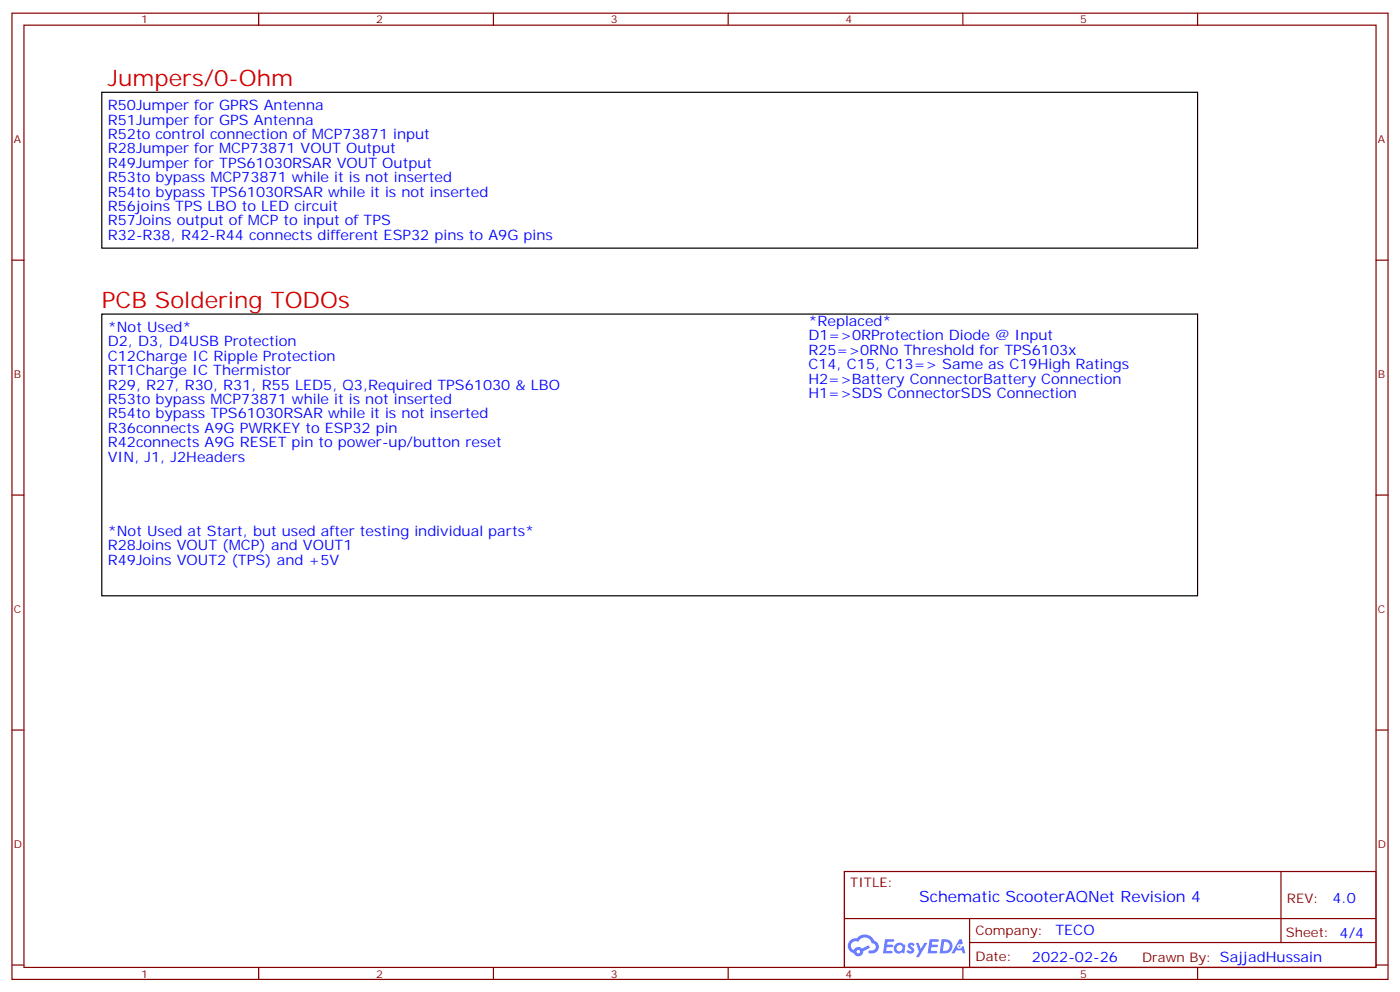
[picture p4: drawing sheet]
<svg xmlns="http://www.w3.org/2000/svg" width="412mm" height="292mm" viewBox="0 0 412 292" stroke-linecap="round" stroke-linejoin="round" font-family="sans-serif">
<defs><g id="words">
<g font-size="6.7" fill="#f00">
<text x="31.7" y="25.4">Jumpers/0-Ohm</text>
<text x="30" y="90.7">PCB Soldering TODOs</text>
</g>
<text font-size="4.6" fill="#00f" x="270.8" y="265.5">Schematic ScooterAQNet Revision 4</text>
<g font-size="4.2" fill="#00f">
<text x="31.7" y="32.5">R50Jumper for GPRS Antenna</text>
<text x="31.7" y="36.7">R51Jumper for GPS Antenna</text>
<text x="31.7" y="40.9">R52to control connection of MCP73871 input</text>
<text x="31.7" y="45.2">R28Jumper for MCP73871 VOUT Output</text>
<text x="31.7" y="49.4">R49Jumper for TPS61030RSAR VOUT Output</text>
<text x="31.7" y="53.6">R53to bypass MCP73871 while it is not inserted</text>
<text x="31.7" y="57.9">R54to bypass TPS61030RSAR while it is not inserted</text>
<text x="31.7" y="62.1">R56joins TPS LBO to LED circuit</text>
<text x="31.7" y="66.3">R57Joins output of MCP to input of TPS</text>
<text x="31.7" y="70.6">R32-R38, R42-R44 connects different ESP32 pins to A9G pins</text>
<text x="238.1" y="96">*Replaced*</text>
<text x="31.7" y="97.7">*Not Used*</text>
<text x="31.7" y="102">D2, D3, D4USB Protection</text>
<text x="238.1" y="100.2">D1=&gt;0RProtection Diode @ Input</text>
<text x="31.7" y="106.2">C12Charge IC Ripple Protection</text>
<text x="238.1" y="104.4">R25=&gt;0RNo Threshold for TPS6103x</text>
<text x="31.7" y="110.4">RT1Charge IC Thermistor</text>
<text x="238.1" y="108.7">C14, C15, C13=&gt; Same as C19High Ratings</text>
<text x="238.1" y="112.9">H2=&gt;Battery ConnectorBattery Connection</text>
<text x="31.7" y="114.7">R29, R27, R30, R31, R55 LED5, Q3,Required TPS61030 &amp; LBO</text>
<text x="31.7" y="118.9">R53to bypass MCP73871 while it is not inserted</text>
<text x="238.1" y="117.1">H1=&gt;SDS ConnectorSDS Connection</text>
<text x="31.7" y="123.1">R54to bypass TPS61030RSAR while it is not inserted</text>
<text x="31.7" y="127.4">R36connects A9G PWRKEY to ESP32 pin</text>
<text x="31.7" y="131.6">R42connects A9G RESET pin to power-up/button reset</text>
<text x="31.7" y="135.8">VIN, J1, J2Headers</text>
<text x="31.7" y="157.7">*Not Used at Start, but used after testing individual parts*</text>
<text x="31.7" y="161.9">R28Joins VOUT (MCP) and VOUT1</text>
<text x="31.7" y="166.2">R49Joins VOUT2 (TPS) and +5V</text>
<text x="392.5" y="265.7">4.0</text>
<text x="310.9" y="275.3">TECO</text>
<text x="304" y="283.1">2022-02-26</text>
</g>
<g font-size="3.9" fill="#800">
<text x="250.5" y="261.1">TITLE:</text>
<text x="379.1" y="265.7">REV:</text>
<text x="287.4" y="275.3">Company:</text>
<text x="378.7" y="275.9">Sheet: 4/4</text>
<text x="287.4" y="282.9">Date:</text>
<text x="336.4" y="283">Drawn By: SajjadHussain</text>
</g>
<g font-size="3.2" fill="#800">
<text x="41.6" y="6.9">1</text>
<text x="110.8" y="6.9">2</text>
<text x="179.9" y="6.9">3</text>
<text x="249.1" y="6.9">4</text>
<text x="318.2" y="6.9">5</text>
<text x="4.1" y="42">A</text>
<text x="405.9" y="42">A</text>
<text x="4.1" y="111.1">B</text>
<text x="405.9" y="111.1">B</text>
<text x="4.1" y="180.3">C</text>
<text x="405.9" y="180.3">C</text>
<text x="4.1" y="249.4">D</text>
<text x="405.9" y="249.4">D</text>
<text x="41.6" y="287.7">1</text>
<text x="110.8" y="287.7">2</text>
<text x="179.9" y="287.7">3</text>
<text x="249.1" y="287.7">4</text>
<text x="318.2" y="287.7">5</text>
</g>
</g></defs>
<g fill="none" stroke="#870000" stroke-width=".35">
<path d="M3.5 3.9h405.4v284.3h-405.4zM7.1 7.4h398.2v277.3h-398.2zM76.2 3.9v3.5M145.3 3.9v3.5M214.5 3.9v3.5M283.6 3.9v3.5M352.8 3.9v3.5M3.5 76.6h3.6M405.3 76.6h3.6M3.5 145.7h3.6M405.3 145.7h3.6M3.5 214.8h3.6"/>
<path d="M405.3 214.8h3.6M248.7 256.5h156.6v28.2h-156.6zM377.3 256.5v20.9M248.7 270.3h156.5M285.6 277.4h119.6M285.6 270.3v14.1M3.5 284h3.6M76.2 284.7v3.5M145.3 284.7v3.5M214.5 284.7v3.5M283.6 284.7v3.5M352.8 284.7v3.5"/>
<path d="M405.3 284h3.6"/>
</g>
<g fill="#5487ff">
<path d="M267.7 277.6a1.22 1.22 0 0 1 1.7 .3l-.4 .6a.47 .47 0 0 0-.3-.4 .47 .47 0 0 0-.5 .2l.1 .2a1.14 1.14 0 0 1 .8 1.8 1.14 1.14 0 0 1-1.9-.1l-.2-.1 .5-.6 .7 .4a.29 .29 0 0 0 .3-.2 .29 .29 0 0 0-.2-.3 1.04 1.04 0 0 1-.6-1.8z"/>
<path d="M260.7 276.4h2.4l.3 .2-.2 .5h-1.8l-.1 .9h1.5l.3 .4-.3 .3h-1.6l-.2 1.1 1.7 .1 .2 .3-.2 .3-2.6 .1z"/>
<path d="M273.8 276.4h2.4l.3 .2-.1 .5h-1.8l-.2 .9h1.6l.3 .4-.4 .3h-1.6l-.1 1.1 1.7 .1 .2 .3-.2 .3h-2.6z"/>
<path d="M282.6 276.4h.7l.3 1.3-.6 .3a.69 .69 0 0 0-1 .2 .69 .69 0 0 0 .4 1 .69 .69 0 0 0 .9-.6l.5-.3 .6 2.2h-.8l-.2-.8h-1.8l-.5 .8h-.8z"/>
<path d="M269.8 277.5h.8l.6 1.8 1.1-1.8h.9l-2.6 4.2h-.8l.9-1.6z"/>
<path d="M277.4 276.4l-.6 4.2h1.3a2.11 2.11 0 0 0 2.5-2.2 2.11 2.11 0 0 0-2.5-2zM278.1 277.1a1.39 1.39 0 0 1 1.7 1.5 1.39 1.39 0 0 1-1.8 1.2h-.3z"/>
<path d="M263.7 278a1.54 1.54 0 0 0-.1 2.2 1.54 1.54 0 0 0 2.2 .1l.6 .3 .3-2.3-.2-.3h-.4a1.49 1.49 0 0 0-2.4 0zM264 279a.94 .94 0 0 1 1.8 0 .94 .94 0 0 1-1.8 0z"/>
<path d="M250.4 276.8a2.18 2.18 0 0 0 1.1 3.7 1.44 1.44 0 0 0 1.6 .9 1.44 1.44 0 0 0 1.2-1.5l2-1-.5-.7-1.9 1a1.47 1.47 0 0 0-2.4 .4 1.39 1.39 0 0 1-.7-1.9 1.39 1.39 0 0 1 2-.5 2.12 2.12 0 0 1 2.2-1.3 2.12 2.12 0 0 1 1.9 1.7 1.14 1.14 0 0 1 1.1 1.4 1.14 1.14 0 0 1-1.7 .7 .43 .43 0 0 0-.5 .4 .43 .43 0 0 0 .4 .5 1.98 1.98 0 0 0 2.5-1.3 1.98 1.98 0 0 0-1.2-2.5 3.1 3.1 0 0 0-5.3-.7l-.9 .1zM252.3 280.1a.55 .55 0 0 1 1.1 0 .55 .55 0 0 1-1.1 0z"/>
<circle cx="282.6" cy="278.5" r=".26"/>
</g>
<path d="M30 27.2h322.8v45.8h-322.8zM30 92.4h322.8v82.9h-322.8z" fill="none" stroke="#000" stroke-width=".35"/>
<use href="#words"/>
</svg>
